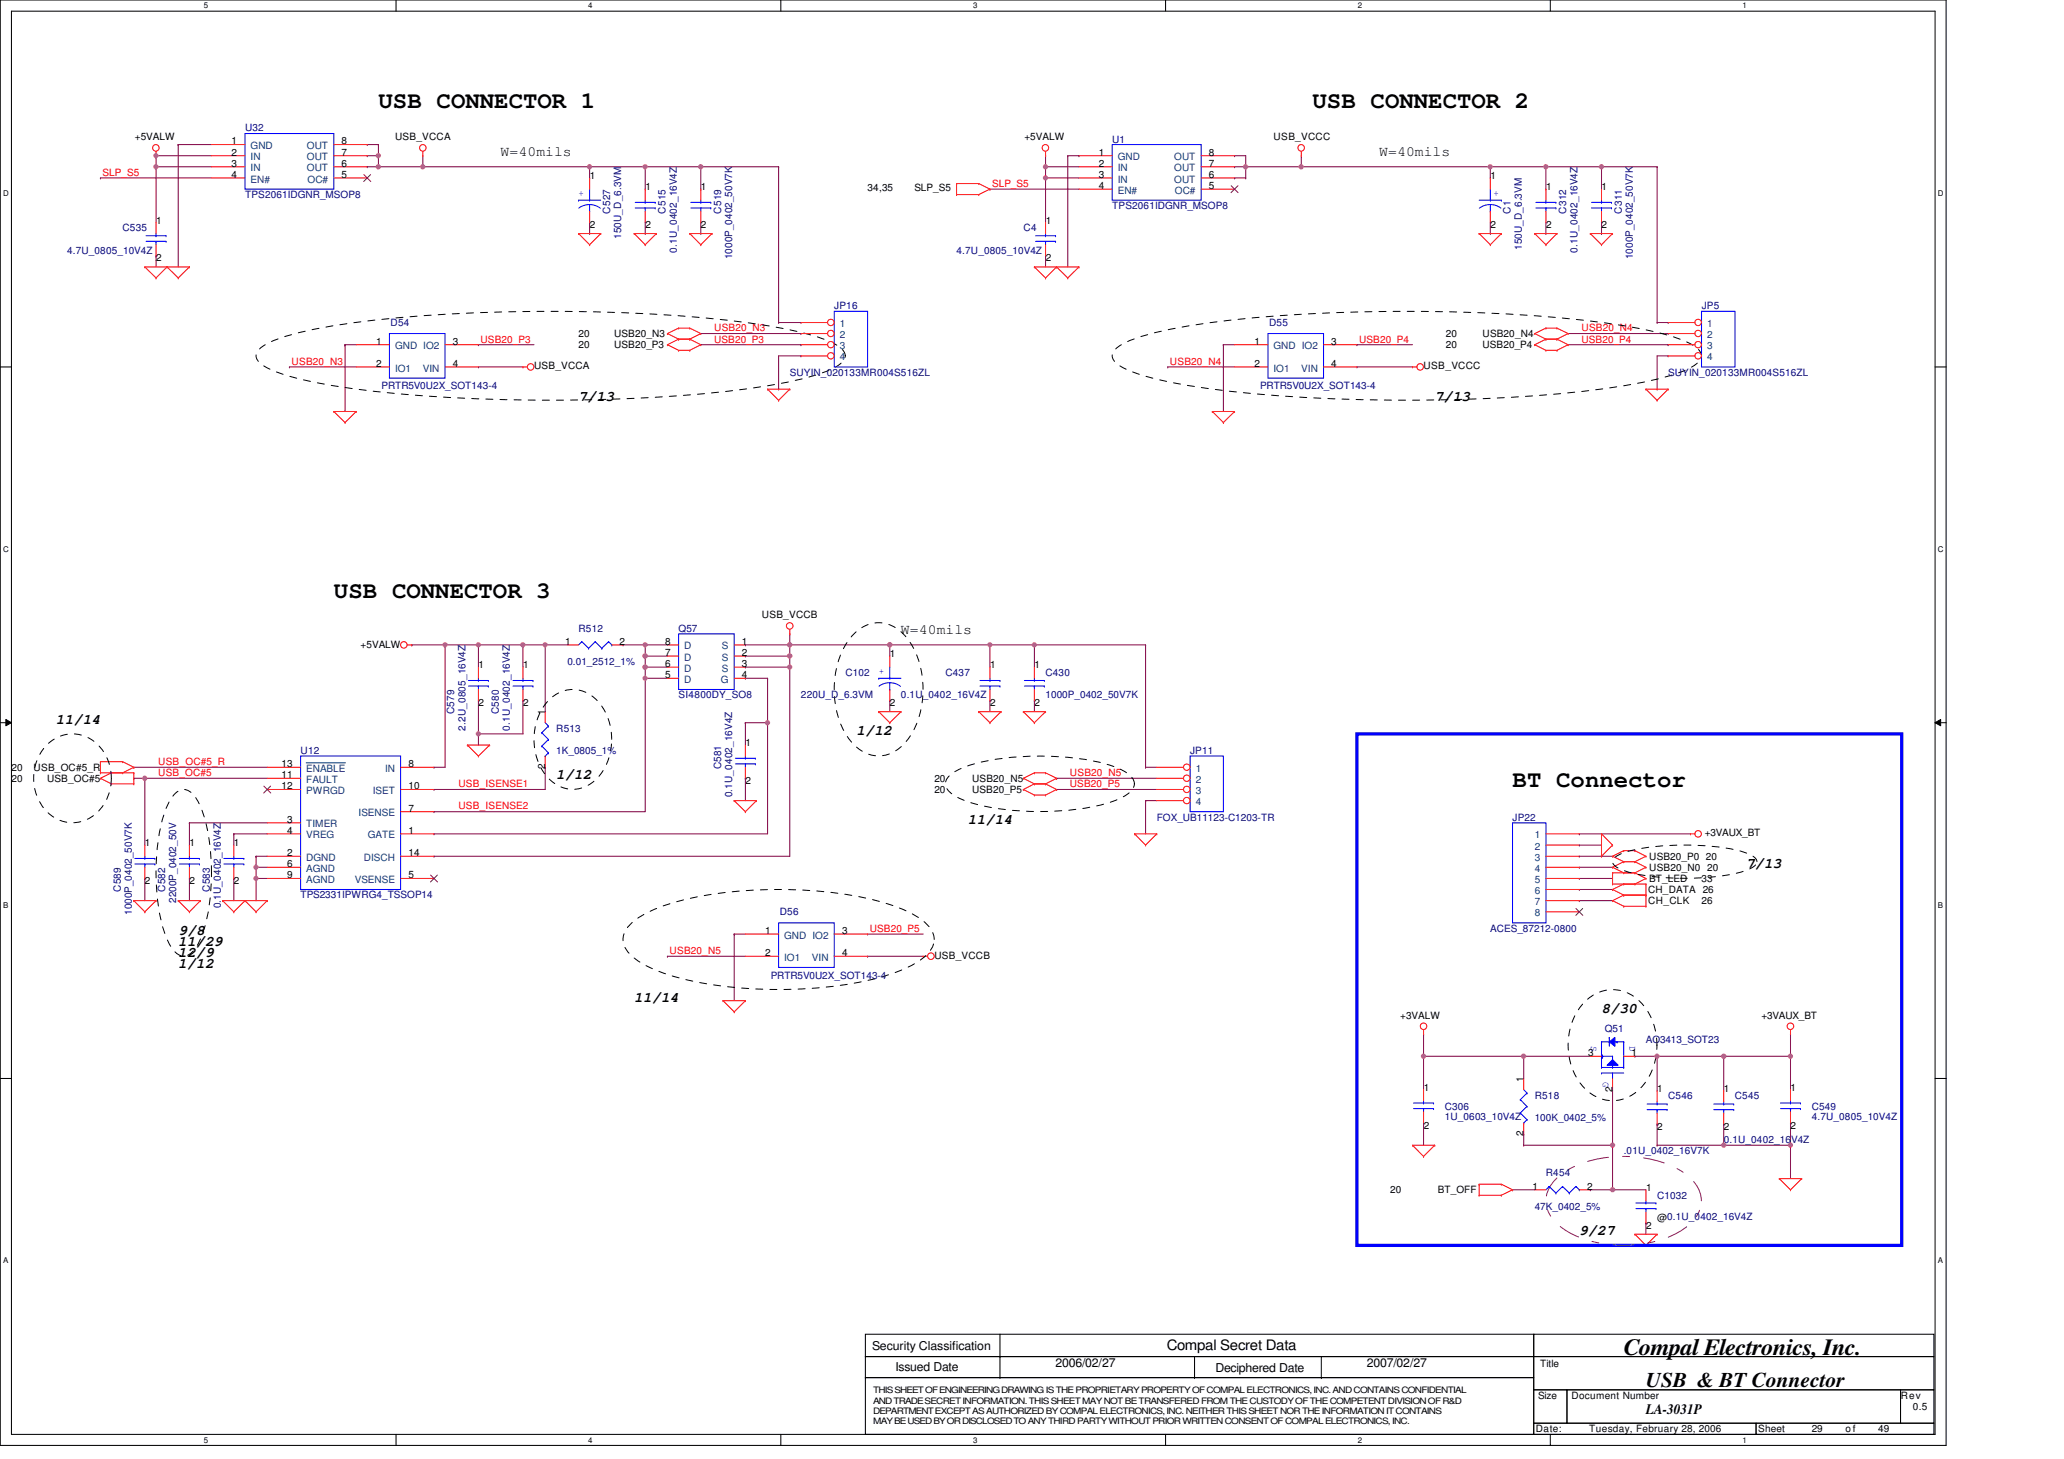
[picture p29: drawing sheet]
<svg xmlns="http://www.w3.org/2000/svg" width="297mm" height="210mm" viewBox="0 0 297 210" stroke-linecap="round" stroke-linejoin="round" font-family="sans-serif">
<defs><g id="words">
<g font-size="3.3">
<text x="54.5" y="15.6">USB CONNECTOR 1</text>
<text x="188.9" y="15.6">USB CONNECTOR 2</text>
<text x="48" y="86">USB CONNECTOR 3</text>
<text x="217.7" y="113.2">BT Connector</text>
<text x="233.7" y="195.1">Compal Electronics, Inc.</text>
</g>
<text font-size="3" x="236.9" y="199.6">USB &amp; BT Connector</text>
<g font-size="2.1">
<text x="72" y="22.5">W=40mils</text>
<text x="198.5" y="22.5">W=40mils</text>
<text x="83.3" y="57.8">7/13</text>
<text x="206.5" y="57.8">7/13</text>
<text x="129.7" y="91.3">W=40mils</text>
<text x="8" y="104.2">11/14</text>
<text x="123.3" y="105.8">1/12</text>
<text x="80" y="112.2">1/12</text>
<text x="139.3" y="118.6">11/14</text>
<text x="251.3" y="125">7/13</text>
<text x="25.7" y="136.2">11/29</text>
<text x="25.7" y="137.8">12/9</text>
<text x="25.7" y="134.6">9/8</text>
<text x="25.7" y="139.4">1/12</text>
<text x="91.3" y="144.2">11/14</text>
<text x="230.5" y="145.8">8/30</text>
<text x="227.3" y="177.8">9/27</text>
<text x="167.9" y="194.4">Compal Secret Data</text>
<text x="236.9" y="203.5">LA-3031P</text>
</g>
<g font-size="1.8">
<text x="125.5" y="194.2">Security Classification</text>
<text x="128.9" y="197.3">Issued Date</text>
<text x="151.9" y="196.8">2006/02/27</text>
<text x="174.9" y="197.4">Deciphered Date</text>
<text x="196.7" y="196.8">2007/02/27</text>
</g>
<g font-size="1.4">
<text x="19.4" y="20.2">+5VALW</text>
<text x="33.3" y="20.8">1</text>
<text x="33.3" y="22.4">2</text>
<text x="33.3" y="24">3</text>
<text x="49.2" y="24">6</text>
<text x="49.2" y="20.8">8</text>
<text x="49.2" y="22.4">7</text>
<text x="56.9" y="20.2">USB_VCCA</text>
<text x="147.4" y="20.2">+5VALW</text>
<text x="158.1" y="22.4">1</text>
<text x="158.1" y="24">2</text>
<text x="174" y="22.4">8</text>
<text x="174" y="24">7</text>
<text x="183.3" y="20.2">USB_VCCC</text>
<text x="33.3" y="25.6">4</text>
<text x="49.2" y="25.6">5</text>
<text x="84.9" y="25.8">1</text>
<text x="92.9" y="27.4">1</text>
<text x="100.9" y="27.4">1</text>
<text x="124.9" y="27.5">34,35</text>
<text x="131.6" y="27.5">SLP_S5</text>
<text x="158.1" y="25.6">3</text>
<text x="158.1" y="27.2">4</text>
<text x="174" y="27.2">5</text>
<text x="174" y="25.6">6</text>
<text x="214.5" y="25.8">1</text>
<text x="222.5" y="27.4">1</text>
<text x="230.5" y="27.4">1</text>
<text x="22.5" y="32.2">1</text>
<text x="84.9" y="32.8">2</text>
<text x="92.9" y="32.8">2</text>
<text x="100.9" y="32.8">2</text>
<text x="150.5" y="32.2">1</text>
<text x="214.5" y="32.8">2</text>
<text x="222.5" y="32.8">2</text>
<text x="230.5" y="32.8">2</text>
<text x="22.5" y="37.6">2</text>
<text x="150.5" y="37.6">2</text>
<text x="54.1" y="49.6">1</text>
<text x="54.1" y="52.8">2</text>
<text x="65.2" y="49.6">3</text>
<text x="65.2" y="52.8">4</text>
<text x="76.9" y="53.1">USB_VCCA</text>
<text x="83.3" y="50.1">20</text>
<text x="83.3" y="48.5">20</text>
<text x="88.4" y="50.1">USB20_P3</text>
<text x="88.4" y="48.5">USB20_N3</text>
<text x="180.5" y="49.6">1</text>
<text x="180.5" y="52.8">2</text>
<text x="191.6" y="49.6">3</text>
<text x="191.6" y="52.8">4</text>
<text x="204.9" y="53.1">USB_VCCC</text>
<text x="208.1" y="50.1">20</text>
<text x="208.1" y="48.5">20</text>
<text x="213.4" y="50.1">USB20_P4</text>
<text x="213.4" y="48.5">USB20_N4</text>
<text x="109.7" y="89">USB_VCCB</text>
<text x="51.9" y="93.3">+5VALW</text>
<text x="81.3" y="92.8">1</text>
<text x="89.2" y="92.8">2</text>
<text x="95.7" y="92.8">8</text>
<text x="95.7" y="94.4">7</text>
<text x="95.7" y="96">6</text>
<text x="106.8" y="92.8">1</text>
<text x="106.8" y="94.4">2</text>
<text x="106.8" y="96">3</text>
<text x="128.1" y="94.6">1</text>
<text x="68.9" y="96.2">1</text>
<text x="68.9" y="101.6">2</text>
<text x="75.3" y="96.2">1</text>
<text x="75.3" y="101.6">2</text>
<text x="95.7" y="97.6">5</text>
<text x="106.8" y="97.6">4</text>
<text x="128.1" y="101.6">2</text>
<text x="142.5" y="96.2">1</text>
<text x="142.5" y="101.6">2</text>
<text x="148.9" y="96.2">1</text>
<text x="148.9" y="101.6">2</text>
<text x="78.4" y="102.9" transform="rotate(-90 78.4 102.9)">1</text>
<text x="107.3" y="107.4">1</text>
<text x="1.6" y="110.9">20</text>
<text x="1.6" y="112.5">20</text>
<text x="4.8" y="110.9">USB_OC#5_R</text>
<text x="6.8" y="112.5">USB_OC#5</text>
<text x="40.5" y="112">11</text>
<text x="40.5" y="113.6">12</text>
<text x="40.5" y="110.4">13</text>
<text x="58.8" y="110.4">8</text>
<text x="58.8" y="113.6">10</text>
<text x="78.4" y="110.7" transform="rotate(-90 78.4 110.7)">2</text>
<text x="107.3" y="112.8">2</text>
<text x="134.5" y="112.5">20</text>
<text x="139.9" y="112.5">USB20_N5</text>
<text x="41.3" y="118.4">3</text>
<text x="41.3" y="120">4</text>
<text x="58.8" y="120">1</text>
<text x="58.8" y="116.8">7</text>
<text x="134.5" y="114.1">20</text>
<text x="139.9" y="114.1">USB20_P5</text>
<text x="20.9" y="121.8">1</text>
<text x="27.3" y="121.8">1</text>
<text x="33.7" y="121.8">1</text>
<text x="41.3" y="123.2">2</text>
<text x="41.3" y="124.8">6</text>
<text x="58.8" y="123.2">14</text>
<text x="237.4" y="123.7">USB20_P0 20</text>
<text x="237.4" y="125.3">USB20_N0 20</text>
<text x="245.4" y="120.4">+3VAUX_BT</text>
<text x="20.9" y="127.2">2</text>
<text x="27.3" y="127.2">2</text>
<text x="33.7" y="127.2">2</text>
<text x="41.3" y="126.4">9</text>
<text x="58.8" y="126.4">5</text>
<text x="237.2" y="130.1">CH_CLK</text>
<text x="237.2" y="128.5">CH_DATA 26</text>
<text x="237.4" y="126.9">BT_LED</text>
<text x="244.9" y="126.9">33</text>
<text x="244.9" y="130.1">26</text>
<text x="110.1" y="134.4">1</text>
<text x="110.1" y="137.6">2</text>
<text x="121.2" y="134.4">3</text>
<text x="121.2" y="137.6">4</text>
<text x="134.5" y="138">USB_VCCB</text>
<text x="201.5" y="146.6">+3VALW</text>
<text x="253.5" y="146.6">+3VAUX_BT</text>
<text x="219.3" y="155.7" transform="rotate(-90 219.3 155.7)">1</text>
<text x="228.6" y="152">3</text>
<text x="234.8" y="152">1</text>
<text x="204.9" y="157">1</text>
<text x="232" y="157.2" transform="rotate(-90 232 157.2)">2</text>
<text x="238.5" y="157.1">1</text>
<text x="248.1" y="157.1">1</text>
<text x="257.7" y="157">1</text>
<text x="204.9" y="162.4">2</text>
<text x="219.3" y="163.6" transform="rotate(-90 219.3 163.6)">2</text>
<text x="238.5" y="162.6">2</text>
<text x="248.1" y="162.6">2</text>
<text x="257.7" y="162.4">2</text>
<text x="200.1" y="171.7">20</text>
<text x="206.9" y="171.7">BT_OFF</text>
<text x="220.6" y="171.2">1</text>
<text x="228.4" y="171.2">2</text>
<text x="236.9" y="171.4">1</text>
<text x="236.9" y="176.8">2</text>
<text x="238.5" y="175.7">@0.1U_0402_16V4Z</text>
<text x="221.7" y="196.7">Title</text>
<text x="221.4" y="201.3">Size</text>
<text x="226.2" y="201.3">Document Number</text>
<text x="273.6" y="201.3">Rev</text>
<text x="275.3" y="202.9">0.5</text>
<text x="221" y="206.1">Date:</text>
<text x="228.7" y="206.1">Tuesday, February 28, 2006</text>
<text x="253" y="206.1">Sheet</text>
<text x="260.7" y="206.1">29</text>
<text x="265.6" y="206.1">of</text>
<text x="270.3" y="206.1">49</text>
</g>
<g font-size="1.4" fill="#000080">
<text x="35.3" y="18.9">U32</text>
<text x="160.1" y="20.5">U1</text>
<text x="35.3" y="28.5">TPS2061IDGNR_MSOP8</text>
<text x="17.6" y="33.3">C535</text>
<text x="87.8" y="30.7" transform="rotate(-90 87.8 30.7)">C527</text>
<text x="89.4" y="34.4" transform="rotate(-90 89.4 34.4)">150U_D_6.3VM</text>
<text x="95.8" y="30.7" transform="rotate(-90 95.8 30.7)">C515</text>
<text x="103.8" y="30.7" transform="rotate(-90 103.8 30.7)">C519</text>
<text x="147.3" y="33.3">C4</text>
<text x="160.1" y="30.1">TPS2061IDGNR_MSOP8</text>
<text x="217.4" y="30.7" transform="rotate(-90 217.4 30.7)">C1</text>
<text x="225.4" y="30.7" transform="rotate(-90 225.4 30.7)">C312</text>
<text x="233.4" y="30.7" transform="rotate(-90 233.4 30.7)">C311</text>
<text x="9.6" y="36.5">4.7U_0805_10V4Z</text>
<text x="97.4" y="36.3" transform="rotate(-90 97.4 36.3)">0.1U_0402_16V4Z</text>
<text x="105.4" y="37.3" transform="rotate(-90 105.4 37.3)">1000P_0402_50V7K</text>
<text x="137.7" y="36.5">4.7U_0805_10V4Z</text>
<text x="219" y="36" transform="rotate(-90 219 36)">150U_D_6.3VM</text>
<text x="227" y="36.3" transform="rotate(-90 227 36.3)">0.1U_0402_16V4Z</text>
<text x="235" y="37.3" transform="rotate(-90 235 37.3)">1000P_0402_50V7K</text>
<text x="56.2" y="46.9">D54</text>
<text x="120.1" y="44.5">JP16</text>
<text x="182.6" y="46.9">D55</text>
<text x="244.9" y="44.5">JP5</text>
<text x="54.9" y="56">PRTR5V0U2X_SOT143-4</text>
<text x="113.7" y="54.1">SUYIN_020133MR004S516ZL</text>
<text x="181.4" y="56">PRTR5V0U2X_SOT143-4</text>
<text x="240.1" y="54.1">SUYIN_020133MR004S516ZL</text>
<text x="81.7" y="95.7">0.01_2512_1%</text>
<text x="83.3" y="90.9">R512</text>
<text x="97.7" y="90.9">Q57</text>
<text x="97.7" y="100.5">SI4800DY_SO8</text>
<text x="115.3" y="100.5">220U_D_6.3VM</text>
<text x="121.7" y="97.3">C102</text>
<text x="129.7" y="100.5">0.1U_0402_16V4Z</text>
<text x="136.1" y="97.3">C437</text>
<text x="150.5" y="97.3">C430</text>
<text x="150.5" y="100.5">1000P_0402_50V7K</text>
<text x="65.4" y="102.7" transform="rotate(-90 65.4 102.7)">C579</text>
<text x="67" y="105.1" transform="rotate(-90 67 105.1)">2.2U_0805_16V4Z</text>
<text x="71.8" y="102.7" transform="rotate(-90 71.8 102.7)">C580</text>
<text x="73.4" y="105.1" transform="rotate(-90 73.4 105.1)">0.1U_0402_16V4Z</text>
<text x="80" y="105.3">R513</text>
<text x="43.3" y="108.5">U12</text>
<text x="80" y="108.5">1K_0805_1%</text>
<text x="103.8" y="110.7" transform="rotate(-90 103.8 110.7)">C581</text>
<text x="171.3" y="108.5">JP11</text>
<text x="105.4" y="114.7" transform="rotate(-90 105.4 114.7)">0.1U_0402_16V4Z</text>
<text x="166.5" y="118.1">FOX_UB11123-C1203-TR</text>
<text x="217.7" y="118.1">JP22</text>
<text x="17.4" y="128.4" transform="rotate(-90 17.4 128.4)">C589</text>
<text x="19" y="131.7" transform="rotate(-90 19 131.7)">1000P_0402_50V7K</text>
<text x="23.8" y="128.4" transform="rotate(-90 23.8 128.4)">C582</text>
<text x="25.4" y="129.9" transform="rotate(-90 25.4 129.9)">2200P_0402_50V</text>
<text x="30.2" y="128.4" transform="rotate(-90 30.2 128.4)">C583</text>
<text x="31.8" y="130.7" transform="rotate(-90 31.8 130.7)">0.1U_0402_16V4Z</text>
<text x="43.3" y="129.3">TPS2331IPWRG4_TSSOP14</text>
<text x="112.2" y="131.7">D56</text>
<text x="214.5" y="134.1">ACES_87212-0800</text>
<text x="110.9" y="140.8">PRTR5V0U2X_SOT143-4</text>
<text x="230.9" y="148.5">Q51</text>
<text x="236.9" y="150.1">AO3413_SOT23</text>
<text x="207.9" y="159.7">C306</text>
<text x="207.9" y="161.2">1U_0603_10V4Z</text>
<text x="220.9" y="158.1">R518</text>
<text x="220.9" y="161.3">100K_0402_5%</text>
<text x="240.1" y="158.1">C546</text>
<text x="249.7" y="158.1">C545</text>
<text x="260.7" y="159.7">C549</text>
<text x="260.7" y="161.2">4.7U_0805_10V4Z</text>
<text x="233.7" y="166.1">.01U_0402_16V7K</text>
<text x="248.1" y="164.5">0.1U_0402_16V4Z</text>
<text x="222.5" y="169.3">R454</text>
<text x="238.5" y="172.5">C1032</text>
<text x="220.9" y="174.1">47K_0402_5%</text>
</g>
<g font-size="1.4" fill="#004080">
<text x="36.1" y="21.5">GND</text>
<text x="36.1" y="23.1">IN</text>
<text x="44.2" y="21.5">OUT</text>
<text x="44.2" y="23.1">OUT</text>
<text x="160.9" y="23.1">GND</text>
<text x="169" y="23.1">OUT</text>
<text x="36.1" y="24.7">IN</text>
<text x="36.1" y="26.3">EN#</text>
<text x="44.2" y="24.7">OUT</text>
<text x="44.3" y="26.3">OC#</text>
<text x="160.9" y="24.7">IN</text>
<text x="160.9" y="26.3">IN</text>
<text x="160.9" y="27.9">EN#</text>
<text x="169" y="26.3">OUT</text>
<text x="169" y="24.7">OUT</text>
<text x="169.1" y="27.9">OC#</text>
<text x="120.9" y="47.1">1</text>
<text x="245.7" y="47.1">1</text>
<text x="56.9" y="50.3">GND IO2</text>
<text x="56.9" y="53.5">IO1</text>
<text x="60.9" y="53.5">VIN</text>
<text x="120.9" y="48.7">2</text>
<text x="120.9" y="50.3">3</text>
<text x="120.9" y="51.9">4</text>
<text x="183.3" y="50.3">GND IO2</text>
<text x="183.3" y="53.5">IO1</text>
<text x="187.3" y="53.5">VIN</text>
<text x="245.7" y="48.7">2</text>
<text x="245.7" y="50.3">3</text>
<text x="245.7" y="51.9">4</text>
<text x="98.5" y="93.5">D</text>
<text x="98.5" y="95.1">D</text>
<text x="103.9" y="93.5">S</text>
<text x="103.9" y="95.1">S</text>
<text x="98.5" y="96.7">D</text>
<text x="98.5" y="98.3">D</text>
<text x="103.7" y="98.3">G</text>
<text x="103.9" y="96.7">S</text>
<text x="44.1" y="112.7">FAULT</text>
<text x="44.1" y="111.1">ENABLE</text>
<text x="55.4" y="111.1">IN</text>
<text x="172.1" y="111.1">1</text>
<text x="172.1" y="112.7">2</text>
<text x="44.1" y="119.1">TIMER</text>
<text x="44.1" y="114.3">PWRGD</text>
<text x="51.6" y="117.5">ISENSE</text>
<text x="53.6" y="114.3">ISET</text>
<text x="172.1" y="114.3">3</text>
<text x="172.1" y="115.9">4</text>
<text x="44.1" y="123.9">DGND</text>
<text x="44.1" y="120.7">VREG</text>
<text x="44.1" y="125.5">AGND</text>
<text x="52.4" y="123.9">DISCH</text>
<text x="52.9" y="120.7">GATE</text>
<text x="220.9" y="120.7">1</text>
<text x="220.9" y="122.3">2</text>
<text x="220.9" y="123.9">3</text>
<text x="220.9" y="125.5">4</text>
<text x="44.1" y="127.1">AGND</text>
<text x="51.1" y="127.1">VSENSE</text>
<text x="220.9" y="127.1">5</text>
<text x="220.9" y="128.7">6</text>
<text x="220.9" y="130.3">7</text>
<text x="220.9" y="131.9">8</text>
<text x="112.9" y="135.1">GND IO2</text>
<text x="112.9" y="138.3">IO1</text>
<text x="116.9" y="138.3">VIN</text>
</g>
<g font-size="1.4" fill="#f00">
<text x="14.8" y="25.3">SLP_S5</text>
<text x="142.8" y="26.9">SLP_S5</text>
<text x="102.8" y="47.7">USB20_N3</text>
<text x="227.6" y="47.7">USB20_N4</text>
<text x="42" y="52.5">USB20_N3</text>
<text x="69.2" y="49.3">USB20_P3</text>
<text x="102.8" y="49.3">USB20_P3</text>
<text x="168.4" y="52.5">USB20_N4</text>
<text x="195.6" y="49.3">USB20_P4</text>
<text x="227.6" y="49.3">USB20_P4</text>
<text x="22.8" y="110.1">USB_OC#5_R</text>
<text x="22.8" y="111.7">USB_OC#5</text>
<text x="66" y="113.3">USB_ISENSE1</text>
<text x="154" y="111.7">USB20_N5</text>
<text x="154" y="113.3">USB20_P5</text>
<text x="66" y="116.5">USB_ISENSE2</text>
<text x="96.4" y="137.3">USB20_N5</text>
<text x="125.2" y="134.1">USB20_P5</text>
</g>
<g font-size="1.4" fill="#00f">
<text x="83.3" y="28.2">+</text>
<text x="214.9" y="28.2">+</text>
<text x="126.5" y="97">+</text>
<text x="228.9" y="150.6" transform="rotate(90 228.9 150.6)">S</text>
<text x="230.7" y="155.7" transform="rotate(90 230.7 155.7)">G</text>
<text x="234.5" y="150.6" transform="rotate(90 234.5 150.6)">D</text>
</g>
<g font-size="1.3">
<text x="125.7" y="200.5">THIS SHEET OF ENGINEERING DRAWING IS THE PROPRIETARY PROPERTY OF COMPAL ELECTRONICS, INC. AND CONTAINSCONFIDENTIAL</text>
<text x="125.7" y="202">AND TRADE SECRET INFORMATION. THIS SHEET MAY NOT BETRANSFERED FROM THE CUSTODY OF THE COMPETENT DIVISION OF R&amp;D</text>
<text x="125.7" y="203.5">DEPARTMENT EXCEPT AS AUTHORIZED BY COMPAL ELECTRONICS, INC. NEITHER THIS SHEET NOR THE INFORMATION ITCONTAINS</text>
<text x="125.7" y="204.9">MAY BE USED BY OR DISCLOSED TO ANY THIRD PARTY WITHOUT PRIOR WRITTEN CONSENT OF COMPAL ELECTRONICS, INC.</text>
</g>
<g font-size="1.1">
<text x="29.3" y="1.2">5</text>
<text x="84.7" y="1.2">4</text>
<text x="140" y="1.2">3</text>
<text x="195.4" y="1.2">2</text>
<text x="250.8" y="1.2">1</text>
<text x=".4" y="28.2">D</text>
<text x="278.9" y="28.2">D</text>
<text x=".4" y="79.4">C</text>
<text x="278.9" y="79.4">C</text>
<text x=".4" y="130.6">B</text>
<text x="278.9" y="130.6">B</text>
<text x=".4" y="181.8">A</text>
<text x="278.9" y="181.8">A</text>
<text x="29.3" y="207.6">5</text>
<text x="84.7" y="207.6">4</text>
<text x="140" y="207.6">3</text>
<text x="195.4" y="207.6">2</text>
<text x="250.8" y="207.6">1</text>
</g>
</g></defs>
<path d="M0 0h280.1v208h-280.1zM1.6 1.6h276.9v204.8h-276.9z" fill="none" stroke="#000" stroke-width=".15"/>
<g fill="#fff">
<path d="M29.3 .2h.6v1.2h-.6z"/>
<path d="M29.3 206.6h.6v1.3h-.6z"/>
</g>
<path d="M57 0v1.6M57 206.4v1.6" fill="none" stroke="#000" stroke-width=".15"/>
<g fill="#fff">
<path d="M84.7 .2h.6v1.2h-.6z"/>
<path d="M84.7 206.6h.6v1.3h-.6z"/>
</g>
<path d="M112.4 0v1.6M112.4 206.4v1.6" fill="none" stroke="#000" stroke-width=".15"/>
<g fill="#fff">
<path d="M140 .2h.6v1.2h-.6z"/>
<path d="M140 206.6h.6v1.3h-.6z"/>
</g>
<path d="M167.7 0v1.6M167.7 206.4v1.6" fill="none" stroke="#000" stroke-width=".15"/>
<g fill="#fff">
<path d="M195.4 .2h.6v1.2h-.6z"/>
<path d="M195.4 206.6h.6v1.3h-.6z"/>
</g>
<path d="M223.1 0v1.6M223.1 206.4v1.6" fill="none" stroke="#000" stroke-width=".15"/>
<g fill="#fff">
<path d="M250.8 .2h.6v1.2h-.6z"/>
<path d="M250.8 206.6h.6v1.3h-.6z"/>
<path d="M.4 27.2h.8v1.3h-.8z"/>
<path d="M278.9 27.2h.8v1.3h-.8z"/>
<path d="M.4 78.4h.8v1.3h-.8z"/>
<path d="M278.9 78.4h.8v1.3h-.8z"/>
</g>
<path d="M0 52.8h1.6M278.5 52.8h1.6" fill="none" stroke="#000" stroke-width=".15"/>
<g fill="#fff">
<path d="M.4 129.6h.8v1.3h-.8z"/>
<path d="M278.9 129.6h.7v1.3h-.7z"/>
</g>
<path d="M0 104h1.6M278.5 104h1.6" fill="none" stroke="#000" stroke-width=".15"/>
<path d="M.8 103.5l.8 .5-.8 .5zM278.5 104l.8-.5v1z" fill="#000"/>
<path d="M.8 103.5l.8 .5-.8 .5zM278.5 104l.8-.5v1z" fill="none" stroke="#000" stroke-width=".14"/>
<g fill="#fff">
<path d="M.4 180.8h.8v1.3h-.8z"/>
<path d="M278.9 180.8h.7v1.3h-.7z"/>
</g>
<g fill="none" stroke="#000" stroke-width=".15">
<path d="M0 155.2h1.6M278.5 155.2h1.6M124.5 192h96.2v3.2h-96.2zM124.5 195.2h96.2v3.1h-96.2zM124.5 198.3h96.2v8.1h-96.2zM143.9 195.2h.1M143.9 198.3h.1M143.9 192v6.3M171.9 198.3h.1M171.9 195.2v3.1M190.2 198.3h.1M190.2 195.2v3.1"/>
<path d="M220.7 192h57.6v3.2h-57.6zM220.7 195.2h57.6v4.8h-57.6zM220.7 200h4.8v4.8h-4.8zM220.7 204.8h32v1.6h-32zM225.5 200h48v4.8h-48zM252.7 204.8h25.6v1.6h-25.6zM273.5 200h4.8v4.8h-4.8z"/>
</g>
<g fill="none" stroke="#800040" stroke-width=".15">
<path d="M14.5 25.6h.1M14.5 25.6h16M22.5 22.4h.1M22.5 24h.1M22.5 36.8h.1M22.5 24h8M22.5 22.4h8M22.5 22.4v9.6M22.5 36.8v1.6M25.7 20.8h.1M25.7 20.8v17.6M25.7 20.8h4.8"/>
<path d="M52.8 24h.1M52.8 20.8h.1M52.8 22.4h.1M52.8 24h59.3M52.8 22.4h1.7M52.8 20.8h1.7M54.5 22.4h.1M54.5 24h.1M54.5 20.8h.1M54.5 20.8v3.2M60.9 24h.1M60.9 22.4v1.6"/>
<path d="M84.9 33.6h.1M84.9 25.6h.1M84.9 24h.1M84.9 24v1.6M84.9 32v1.6M92.9 33.6h.1M92.9 24h.1M92.9 27.2h.1M92.9 24v3.2M92.9 32v1.6M100.9 33.6h.1M100.9 27.2h.1"/>
<path d="M100.9 24h.1M100.9 24v3.2M100.9 32v1.6M112.1 24h.1M112.1 24v22.4M142.5 27.2h.1M142.5 27.2h12.8M150.5 25.6h.1M150.5 36.8h.1M150.5 24h.1M150.5 22.4h.1M150.5 24h4.8"/>
<path d="M150.5 22.4v9.6M150.5 36.8v1.6M150.5 25.6h4.8M153.7 22.4h.1M153.7 22.4h1.6M153.7 22.4v16M155.3 22.4h.1M177.7 22.4h.1M177.7 25.6h.1M177.7 24h.1M177.7 24h60.8M177.7 22.4h1.6v3.2"/>
<path d="M177.7 25.6h1.6M179.3 24h.1M179.3 25.6h.1M187.3 24h.1M187.3 22.4v1.6M214.5 33.6h.1M214.5 25.6h.1M214.5 24v1.6M214.5 32v1.6M222.5 33.6h.1M222.5 24h.1M222.5 27.2h.1"/>
<path d="M222.5 24v3.2M222.5 32v1.6M230.5 33.6h.1M230.5 27.2h.1M230.5 24h.1M230.5 24v3.2M230.5 32v1.6M238.5 24h.1M238.5 24v22.4M41.7 52.8h.1M41.7 52.8h9.6M49.7 49.6h.1"/>
<path d="M49.7 49.6h1.6M49.7 49.6v9.6M68.9 49.6h.1M68.9 52.8h.1M68.9 49.6h8M68.9 52.8h6.4M100.9 48h14.4M100.9 49.6h14.4M112.1 46.4h.1M112.1 56h.1M112.1 46.4h3.2M115.3 48h.1"/>
<path d="M115.3 49.6h.1M115.3 51.2h.1M115.3 46.4h.1M115.3 51.2h-3.2v4.8M168.1 52.8h.1M168.1 52.8h9.6M176.1 49.6h.1M176.1 49.6h1.6M176.1 49.6v9.6M195.3 49.6h.1M195.3 52.8h.1M195.3 49.6h8"/>
<path d="M195.3 52.8h8M225.7 48h14.4M225.7 49.6h14.4M238.5 46.4h.1M238.5 56h.1M238.5 46.4h1.6M240.1 46.4h.1M240.1 49.6h.1M240.1 48h.1M240.1 51.2h.1M240.1 51.2h-1.6v4.8M59.3 92.8h.1"/>
<path d="M59.3 92.8h22.4M64 92.8h.1M64 92.8v17.6h-1.5M68.9 92.8h.1M68.9 92.8v3.2M75.3 92.8h.1M75.3 92.8v3.2M78.5 92.8h.1M78.5 92.8v9.6M89.7 92.8h.1M89.7 92.8h6.4M92.9 96h.1"/>
<path d="M92.9 92.8h.1M92.9 94.4h.1M92.9 97.6h.1M92.9 92.8v24h-30.4M92.9 96h3.2M92.9 94.4h3.2M92.9 97.6h3.2M107.3 92.8h.1M107.3 94.4h.1M107.3 96h.1M107.3 97.6h.1M107.3 92.8h57.6"/>
<path d="M107.3 96h6.4M107.3 94.4h6.4M107.3 97.6h3.2M110.5 97.6h.1M110.5 97.6v22.4h-48M113.7 92.8h.1M113.7 91.2h.1M113.7 96h.1M113.7 94.4h.1M113.7 91.2v32h-51.2M128.1 92.8h.1M128.1 92.8v1.6"/>
<path d="M142.5 92.8h.1M142.5 92.8v3.2M148.9 92.8h.1M148.9 92.8v3.2M164.9 92.8h.1M164.9 92.8v17.6M19.3 110.4h.1M19.3 112h.1M19.3 110.4h19.2M19.3 112h19.2M20.8 112h.1M20.8 112v9.6"/>
<path d="M27.3 118.4h.1M27.3 118.4v3.2M27.3 118.4h11.2M62.5 110.4h.1M62.5 116.8h.1M62.5 113.6h.1M68.9 100.8h.1M68.9 105.6h.1M68.9 100.8v6.4M75.3 100.8h.1M75.3 100.8v4.8h-6.4M78.5 110.4h.1"/>
<path d="M78.5 110.4v3.2h-16M107.3 112h.1M107.3 104h.1M107.3 104v3.2M107.3 112v3.2M107.3 104h3.2M110.5 104h.1M128.1 100.8h.1M128.1 100.8v1.6M142.5 100.8h.1M142.5 100.8v1.6M148.9 100.8h.1"/>
<path d="M148.9 100.8v1.6M152.1 112h.1M152.1 113.6h.1M152.1 112h14.4M152.1 113.6h14.4M164.9 110.4h.1M164.9 115.2h.1M164.9 110.4h1.6M164.9 115.2v4.8M164.9 115.2h1.6M20.8 126.4h.1M20.8 126.4v3.2"/>
<path d="M27.3 126.4h.1M27.3 126.4v3.2M33.7 120h.1M33.7 126.4h.1M33.7 120h4.8M33.7 120v1.6M33.7 126.4v3.2M36.8 126.4h.1M36.8 123.2h.1M36.8 124.8h.1M36.8 124.8h1.7M36.8 123.2h1.7"/>
<path d="M36.8 126.4h1.7M36.8 123.2v6.4M62.5 120h.1M62.5 123.2h.1M96.1 137.6h.1M96.1 137.6h11.2M105.7 134.4h.1M105.7 134.4h1.6M105.7 134.4v9.6M124.9 134.4h.1M124.9 137.6h.1M124.9 134.4h8"/>
<path d="M124.9 137.6h8M227.3 124.8h.1M227.3 129.6h.1M227.3 123.2h.1M227.3 128h.1M227.3 120h.1M227.3 121.6h.1M227.3 126.4h.1M227.3 124.8h4.8M227.3 129.6h4.8M227.3 123.2h4.8M227.3 128h4.8"/>
<path d="M227.3 120h16M227.3 121.6h3.2M227.3 126.4h4.8M204.9 148.8h.1M204.9 152h.1M204.9 152h24M204.9 148.8v8M219.3 152h.1M219.3 152v3.2M232.1 156.8h.1M232.1 156.8v14.4M235.3 152h.1"/>
<path d="M235.3 152h22.4M238.5 152h.1M238.5 152v5M248.1 152h.1M248.1 152v5M257.7 152h.1M257.7 148.8h.1M257.7 148.8v8M204.9 161.6h.1M204.9 161.6v3.2M217.7 171.2h.1M217.7 171.2h3.2"/>
<path d="M219.3 163.2h.1M219.3 164.8h.1M219.3 163.2v1.6M219.3 164.8h12.8M228.9 171.2h.1M228.9 171.2h8M232.1 171.2h.1M232.1 164.8h.1M236.9 176h.1M236.9 176v1.6M238.5 164.8h.1M238.5 161.8h.1"/>
<path d="M238.5 161.8v3M238.5 164.8h19.2M248.1 164.8h.1M248.1 161.8h.1M248.1 161.8v3M257.7 161.6h.1M257.7 164.8h.1M257.7 161.6v8"/>
</g>
<g fill="none" stroke="#f00" stroke-width=".15">
<path d="M20.8 38.4h.1M20.8 38.4h6.5M20.8 38.4l1.7 1.6M22.5 22.4h.1M22.5 21.8v.6M22.5 32v1.6M22.5 35.2v1.6M24 38.4h.1M24 38.4l-1.5 1.6M24 38.4l1.7 1.6M27.3 38.4h.1M27.3 38.4l-1.6 1.6"/>
<path d="M60.9 22.4h.1M60.9 21.8v.6M83.3 33.6h.1M83.3 33.6h3.2M83.3 33.6l1.6 1.6M84.9 35.2h.1M86.5 33.6h.1M86.5 33.6l-1.6 1.6M91.3 33.6h.1M91.3 33.6h3.2M91.3 33.6l1.6 1.6M92.9 35.2h.1"/>
<path d="M94.5 33.6h.1M94.5 33.6l-1.6 1.6M99.3 33.6h.1M99.3 33.6h3.2M99.3 33.6l1.6 1.6M100.9 35.2h.1M100.9 27.2v1.6M100.9 30.4v1.6M102.5 33.6h.1M102.5 33.6l-1.6 1.6M137.7 28h.1M137.7 26.4h.1"/>
<path d="M137.7 26.4h3.2M137.7 28h3.2M137.7 26.4v1.6M140.9 26.4h.1M140.9 28h.1M140.9 26.4l1.6 .8M142.5 27.2h.1M142.5 27.2l-1.6 .8M148.9 38.4h.1M148.9 38.4h6.4M148.9 38.4l1.6 1.6M150.5 22.4h.1"/>
<path d="M150.5 21.8v.6M152.1 38.4h.1M152.1 38.4l1.6 1.6M152.1 38.4l-1.6 1.6M155.3 38.4h.1M155.3 38.4l-1.6 1.6M187.3 22.4h.1M187.3 21.8v.6M212.9 33.6h.1M212.9 33.6h3.2M212.9 33.6l1.6 1.6M214.5 35.2h.1"/>
<path d="M214.5 25.6v1.6M214.5 30.4v1.6M216.1 33.6h.1M216.1 33.6l-1.6 1.6M220.9 33.6h.1M220.9 33.6h3.2M220.9 33.6l1.6 1.6M222.5 35.2h.1M224.1 33.6h.1M224.1 33.6l-1.6 1.6M228.9 33.6h.1M228.9 33.6h3.2"/>
<path d="M228.9 33.6l1.6 1.6M230.5 35.2h.1M232.1 33.6h.1M232.1 33.6l-1.6 1.6M22.5 40h.1M25.7 40h.1M48 59.2h.1M48 59.2h3.3M48 59.2l1.7 1.6M51.3 59.2h.1M51.3 59.2l-1.6 1.6M75.3 52.8h.1"/>
<path d="M75.3 52.8h.6M96.1 49.6h.1M96.1 48h.1M96.1 49.6l1.6 .8M96.1 48l1.6 .8M97.7 50.4h.1M97.7 48.8h.1M97.7 47.2h.1M97.7 50.4h1.6M97.7 48.8h1.6M97.7 48.8l-1.6 .8M97.7 47.2h1.6"/>
<path d="M97.7 47.2l-1.6 .8M99.3 50.4h.1M99.3 48.8h.1M99.3 47.2h.1M99.3 48.8l1.6 .8M99.3 47.2l1.6 .8M100.9 49.6h.1M100.9 48h.1M100.9 49.6l-1.6 .8M100.9 48l-1.6 .8M110.5 56h.1M110.5 56h3.2"/>
<path d="M110.5 56l1.6 1.6M112.1 57.6h.1M113.7 56h.1M113.7 56l-1.6 1.6M150.5 40h.1M153.7 40h.1M174.5 59.2h.1M174.5 59.2h3.2M174.5 59.2l1.6 1.6M177.7 59.2h.1M177.7 59.2l-1.6 1.6M177.7 52.8h4.8"/>
<path d="M177.7 49.6h4.8M190.5 52.8h4.8M190.5 49.6h4.8M203.3 52.8h.1M203.3 52.8h.6M220.9 49.6h.1M220.9 48h.1M220.9 49.6l1.6 .8M220.9 48l1.6 .8M222.5 50.4h.1M222.5 48.8h.1M222.5 47.2h.1"/>
<path d="M222.5 50.4h1.6M222.5 48.8h1.6M222.5 47.2h1.6M222.5 48.8l-1.6 .8M222.5 47.2l-1.6 .8M224.1 50.4h.1M224.1 48.8h.1M224.1 47.2h.1M224.1 48.8l1.6 .8M224.1 47.2l1.6 .8M225.7 49.6h.1M225.7 48h.1"/>
<path d="M225.7 49.6l-1.6 .8M225.7 48l-1.6 .8M236.9 56h.1M236.9 56h3.2M236.9 56l1.6 1.6M238.5 57.6h.1M240.1 56h.1M240.1 56l-1.6 1.6M49.7 60.8h.1M176.1 60.8h.1M58.6 92.8h.7M59.3 92.8h.1"/>
<path d="M113.7 91.2h.1M113.7 90.6v.6M142.5 96v1.6M142.5 99.2v1.6M14.5 111.2h.1M14.5 109.6h.1M14.5 112h.1M14.5 111.2h4.8M14.5 109.6h3.1M14.5 109.6v1.6M14.5 112l1.5 .8M16 111.2h.1"/>
<path d="M16 112.8h.1M16 112.8h3.3M16 111.2l-1.5 .8M17.6 109.6h.1M17.6 111.2h.1M17.6 109.6l1.7 .8M19.3 110.4h.1M19.3 112.8h.1M19.3 111.2h.1M19.3 110.4l-1.7 .8M19.3 111.2v1.6M67.3 107.2h.1"/>
<path d="M67.3 107.2h3.2M67.3 107.2l1.6 1.6M68.9 108.8h.1M70.5 107.2h.1M70.5 107.2l-1.6 1.6M105.7 115.2h.1M105.7 115.2h3.2M105.7 115.2l1.6 1.6M107.3 116.8h.1M108.9 115.2h.1M108.9 115.2l-1.6 1.6M126.5 102.4h.1"/>
<path d="M126.5 102.4h3.2M126.5 102.4l1.6 1.6M128.1 104h.1M129.7 102.4h.1M129.7 102.4l-1.6 1.6M140.9 102.4h.1M140.9 102.4h3.2M140.9 102.4l1.6 1.6M142.5 104h.1M144.1 102.4h.1M144.1 102.4l-1.6 1.6M147.3 112h.1"/>
<path d="M147.3 113.6h.1M147.3 102.4h.1M147.3 112l1.6 .8M147.3 113.6l1.6 .8M147.3 102.4h3.2M147.3 102.4l1.6 1.6M148.9 111.2h.1M148.9 112.8h.1M148.9 114.4h.1M148.9 104h.1M148.9 111.2l-1.6 .8M148.9 111.2h1.6"/>
<path d="M148.9 112.8h1.6M148.9 112.8l-1.6 .8M148.9 114.4h1.6M150.5 111.2h.1M150.5 112.8h.1M150.5 114.4h.1M150.5 102.4h.1M150.5 111.2l1.6 .8M150.5 112.8l1.6 .8M150.5 102.4l-1.6 1.6M152.1 112h.1M152.1 113.6h.1"/>
<path d="M152.1 112l-1.6 .8M152.1 113.6l-1.6 .8M19.3 129.6h.1M19.3 129.6h3.2M19.3 129.6l1.5 1.6M20.8 131.2h.1M22.5 129.6h.1M22.5 129.6l-1.7 1.6M25.7 129.6h.1M25.7 129.6h3.1M25.7 129.6l1.6 1.6M27.3 131.2h.1"/>
<path d="M27.3 121.6v1.6M27.3 124.8v1.6M28.8 129.6h.1M28.8 129.6l-1.5 1.6M32 129.6h.1M32 129.6h6.5M32 129.6l1.7 1.6M33.7 131.2h.1M35.3 129.6h.1M35.3 129.6l-1.6 1.6M35.3 129.6l1.5 1.6M36.8 131.2h.1"/>
<path d="M38.5 129.6h.1M38.5 129.6l-1.7 1.6M132.9 137.6h.1M132.9 137.6h.6M163.3 120h.1M163.3 120h3.2M163.3 120l1.6 1.6M164.9 121.6h.1M166.5 120h.1M166.5 120l-1.6 1.6M222.5 120h4.8M222.5 129.6h4.8"/>
<path d="M222.5 121.6h4.8M222.5 123.2h4.8M222.5 124.8h4.8M222.5 126.4h4.8M222.5 128h4.8M222.5 131.2h4.8M230.5 120h.1M230.5 123.2h.1M230.5 120v3.2M230.5 120l1.6 1.6M232.1 129.6h.1M232.1 128h.1"/>
<path d="M232.1 123.2h.1M232.1 124.8h.1M232.1 125.6h.1M232.1 127.2h.1M232.1 121.6h.1M232.1 129.6l1.6 .8M232.1 127.2h4.8M232.1 128l1.6 .8M232.1 123.2l1.6 .8M232.1 125.6h3.2M232.1 124.8l1.6 .8M232.1 125.6v1.6"/>
<path d="M232.1 121.6l-1.6 1.6M233.7 128.8h.1M233.7 130.4h.1M233.7 127.2h.1M233.7 124h.1M233.7 122.4h.1M233.7 125.6h.1M233.7 128.8h3.2M233.7 128.8l-1.6 .8M233.7 130.4h3.2M233.7 127.2l-1.6 .8M233.7 124h1.6"/>
<path d="M233.7 122.4l-1.6 .8M233.7 122.4h1.6M233.7 124l-1.6 .8M235.3 124h.1M235.3 122.4h.1M235.3 125.6h.1M235.3 127.2h.1M235.3 122.4l1.6 .8M235.3 124l1.6 .8M235.3 125.6l1.6 .8M236.9 130.4h.1M236.9 128.8h.1"/>
<path d="M236.9 127.2h.1M236.9 123.2h.1M236.9 124.8h.1M236.9 126.4h.1M236.9 127.2v3.2M236.9 123.2l-1.6 .8M236.9 124.8l-1.6 .8M236.9 126.4l-1.6 .8M243.3 120h.1M243.3 120h.6M104.1 144h.1M104.1 144h3.2"/>
<path d="M104.1 144l1.6 1.6M105.7 145.6h.1M107.3 144h.1M107.3 144l-1.6 1.6M204.9 148.8h.1M204.9 148.2v.6M204.9 156.8v1.6M219.3 155.2v1.6M257.7 148.8h.1M257.7 148.2v.6M257.7 156.8v1.6M203.3 164.8h.1"/>
<path d="M203.3 164.8h3.2M203.3 164.8l1.6 1.6M204.9 166.4h.1M204.9 160v1.6M206.5 164.8h.1M206.5 164.8l-1.6 1.6M212.9 172h.1M212.9 170.4h.1M212.9 170.4h3.2M212.9 172h3.2M212.9 170.4v1.6M216.1 170.4h.1"/>
<path d="M216.1 172h.1M216.1 170.4l1.6 .8M217.7 171.2h.1M217.7 171.2l-1.6 .8M219.3 161.6v1.6M220.9 171.2h1.6M227.3 171.2h1.6M235.3 177.6h.1M235.3 177.6h3.2M235.3 177.6l1.6 1.6M236.9 179.2h.1M238.5 177.6h.1"/>
<path d="M238.5 177.6l-1.6 1.6M256.1 169.6h.1M256.1 169.6h3.2M256.1 169.6l1.6 1.6M257.7 171.2h.1M257.7 160v1.6M259.3 169.6h.1M259.3 169.6l-1.6 1.6"/>
<circle cx="22.4" cy="21.3" r=".47"/>
<circle cx="60.8" cy="21.3" r=".47"/>
<circle cx="150.4" cy="21.3" r=".47"/>
<circle cx="187.3" cy="21.3" r=".47"/>
<circle cx="76.4" cy="52.8" r=".47"/>
<circle cx="204.4" cy="52.8" r=".47"/>
<circle cx="58.1" cy="92.8" r=".47"/>
<circle cx="113.7" cy="90.1" r=".47"/>
<circle cx="134" cy="137.6" r=".48"/>
<circle cx="244.4" cy="120" r=".47"/>
<circle cx="204.9" cy="147.7" r=".47"/>
<circle cx="257.7" cy="147.7" r=".47"/>
</g>
<path d="M195.3 105.6h78.4v73.6h-78.4z" fill="none" stroke="#00f" stroke-width=".47"/>
<path d="M37.4 50.2a10 10 0 0 1 3.8-1.8 88.7 88.7 0 0 1 16.6-2.7 250.5 250.5 0 0 1 50.3 .8l2.2 .3a38.2 38.2 0 0 1 9.4 2.5l1.4 .9a1.22 1.22 0 0 1 0 2 10.1 10.1 0 0 1-3.8 1.8 89 89 0 0 1-16.7 2.7 249.4 249.4 0 0 1-50.2-.8l-2.2-.4a38.3 38.3 0 0 1-9.4-2.4l-1.4-.9a1.22 1.22 0 0 1 0-2zM160.6 50.2a10 10 0 0 1 3.8-1.8 88.7 88.7 0 0 1 16.7-2.7 250.5 250.5 0 0 1 50.2 .8l2.2 .3a38.2 38.2 0 0 1 9.4 2.5l1.4 .9a1.22 1.22 0 0 1 0 2 10.1 10.1 0 0 1-3.8 1.8 89 89 0 0 1-16.6 2.7 249.4 249.4 0 0 1-50.3-.8l-2.2-.4a38.3 38.3 0 0 1-9.4-2.4l-1.4-.9a1.22 1.22 0 0 1 0-2zM123.2 90.9a4.7 4.7 0 0 1 7.1 .7 12.9 12.9 0 0 1 1.7 12.4 7.2 7.2 0 0 1-4.7 4.7 5.2 5.2 0 0 1-5.4-2.7 13.2 13.2 0 0 1 0-13.6zM6.5 107.5a5.2 5.2 0 0 1 8.4 .7 6.8 6.8 0 0 1-2.7 9.9 5.5 5.5 0 0 1-7.1-4.1 7.1 7.1 0 0 1 1.4-6.5zM25.4 114.1a1.66 1.66 0 0 1 2.6 .5 14.2 14.2 0 0 1 2.1 6.3 29.6 29.6 0 0 1-1.2 14.2 4.3 4.3 0 0 1-1.9 2.4 1.77 1.77 0 0 1-2.1-.8 14.3 14.3 0 0 1-2.1-6.4 29.8 29.8 0 0 1 1.2-14.2l.9-1.5zM78.8 101a4.7 4.7 0 0 1 7.3 0 8.5 8.5 0 0 1-.6 11.4 4.8 4.8 0 0 1-7.3-1.3 8.7 8.7 0 0 1 .6-10.1zM136.5 111.8a10.4 10.4 0 0 1 5.4-2.3 40.3 40.3 0 0 1 17.9 .7 7 7 0 0 1 3 1.6 1.37 1.37 0 0 1 0 2 10.5 10.5 0 0 1-5.4 2.3 39.9 39.9 0 0 1-17.9-.6 7 7 0 0 1-3-1.7 1.37 1.37 0 0 1 0-2zM90.7 133.1a16 16 0 0 1 7.1-3.4 62.6 62.6 0 0 1 28.5 0 16 16 0 0 1 7.1 3.4 2.77 2.77 0 0 1 0 4.2 16.1 16.1 0 0 1-7.1 3.5 62.4 62.4 0 0 1-28.5 0 16.1 16.1 0 0 1-7.1-3.5 2.78 2.78 0 0 1 0-4.2zM232.5 123.3a12.9 12.9 0 0 1 5.6-1.5 35.4 35.4 0 0 1 13.1 .9 2.05 2.05 0 0 1 1.7 1.3 2.05 2.05 0 0 1-1.7 1.3 35.4 35.4 0 0 1-14.4 .7 11.5 11.5 0 0 1-4.3-1.3l-.3-.3-.1-.4 .1-.3zM227.9 144.4a5.5 5.5 0 0 1 9 .8 9.3 9.3 0 0 1-1.4 11.9 5.5 5.5 0 0 1-8.3-1.4 9.4 9.4 0 0 1 .7-11.3z" fill="none" stroke="#000" stroke-width=".14" stroke-dasharray="1 1 1 1 1 1 1 1"/>
<path d="M224 169.6a14.2 14.2 0 0 1 9.7-3.2 14.2 14.2 0 0 1 9.6 3.2 4.2 4.2 0 0 1 0 6.4 14.2 14.2 0 0 1-9.6 3.2 14.2 14.2 0 0 1-9.7-3.2 4.2 4.2 0 0 1 0-6.4z" fill="none" stroke="#800080" stroke-width=".14" stroke-dasharray="3 2 1 2"/>
<g fill="none" stroke="#00f" stroke-width=".15">
<path d="M21 34.7h2.9M21 33.9h2.9M22.5 33.9h.1M22.5 34.7h.1M22.5 33.6v.3M22.5 34.7v.5M23.9 34.7h.1M23.9 33.9h.1M99.4 29.9h2.9M99.4 29.1h2.9M100.9 29.1h.1M100.9 29.9h.1"/>
<path d="M100.9 28.8v.3M100.9 29.9v.5M102.3 29.9h.1M102.3 29.1h.1M212.9 28.8h3.2M214.5 29.4a2.51 2.51 0 0 1 1.5 .6M214.5 29.4a2.46 2.46 0 0 0-1.6 .6M214.5 28.8h.1M214.5 30.4h.1M214.5 27.2v1.6M214.5 29.4v1M216.1 28.8h.1"/>
<path d="M182.5 48h8v6.4h-8zM244.9 44.8h4.8v8h-4.8zM141 98.7h2.9M141 97.9h2.9M142.5 97.9h.1M142.5 98.7h.1M142.5 97.6v.3M142.5 98.7v.5M143.9 98.7h.1M143.9 97.9h.1M217.7 118.4h4.8v14.4h-4.8zM25.8 124.4h2.9"/>
<path d="M25.8 123.5h2.9M27.3 123.5h.1M27.3 124.4h.1M27.3 123.2v.3M27.3 124.4v.4M28.7 124.4h.1M28.7 123.5h.1M203.4 159.6h2.9M203.4 158.7h2.9M204.9 158.7h.1M204.9 159.6h.1M204.9 158.4v.3"/>
<path d="M204.9 159.6v.4M206.3 159.6h.1M206.3 158.7h.1M218.8 158.3h.1M218.8 158.3l.9 .9M219.3 156.8l.4 .5M219.7 157.3h.1M219.7 159.2h.1M219.7 157.3l-.9 1M219.7 159.2l-.9 1M256.2 159.6h2.9M256.2 158.7h2.9"/>
<path d="M257.7 158.7h.1M257.7 159.6h.1M257.7 158.4v.3M257.7 159.6v.4M259.1 159.6h.1M259.1 158.7h.1M218.8 160.2h.1M218.8 160.2l.9 .9M219.3 161.6h.1M219.7 161.1h.1M219.7 161.1l-.4 .5M222.9 170.8h.1"/>
<path d="M222.9 170.8l-.4 .4M222.9 170.8l1 .9M223.9 171.7h.1M224.9 170.8h.1M224.9 170.8l-1 .9M224.9 170.8l.9 .9M225.8 171.7h.1M226.8 170.8h.1M226.8 170.8l-1 .9M226.8 170.8l.5 .4M227.3 171.2h.1"/>
</g>
<path d="M226.8 130.7l1 1M227.8 130.7l-1 1" fill="none" stroke="#804000" stroke-width=".14"/>
<circle cx="244.4" cy="46.4" r=".46" fill="#fff"/>
<g fill="none" stroke="#f00" stroke-width=".15">
<path d="M240.1 46.4h3.8"/>
<circle cx="244.4" cy="46.4" r=".46"/>
</g>
<circle cx="244.4" cy="48" r=".46" fill="#fff"/>
<g fill="none" stroke="#f00" stroke-width=".15">
<path d="M240.1 48h3.8"/>
<circle cx="244.4" cy="48" r=".46"/>
</g>
<circle cx="244.4" cy="49.6" r=".46" fill="#fff"/>
<g fill="none" stroke="#f00" stroke-width=".15">
<path d="M240.1 49.6h3.8"/>
<circle cx="244.4" cy="49.6" r=".46"/>
</g>
<circle cx="244.4" cy="51.2" r=".46" fill="#fff"/>
<g fill="none" stroke="#f00" stroke-width=".15">
<path d="M240.1 51.2h3.8"/>
<circle cx="244.4" cy="51.2" r=".46"/>
</g>
<path d="M171.3 108.8h4.8v8h-4.8z" fill="none" stroke="#00f" stroke-width=".15"/>
<circle cx="170.8" cy="110.4" r=".46" fill="#fff"/>
<g fill="none" stroke="#f00" stroke-width=".15">
<path d="M166.5 110.4h3.8"/>
<circle cx="170.8" cy="110.4" r=".46"/>
</g>
<circle cx="170.8" cy="112" r=".46" fill="#fff"/>
<g fill="none" stroke="#f00" stroke-width=".15">
<path d="M166.5 112h3.8"/>
<circle cx="170.8" cy="112" r=".46"/>
</g>
<circle cx="170.8" cy="113.6" r=".46" fill="#fff"/>
<g fill="none" stroke="#f00" stroke-width=".15">
<path d="M166.5 113.6h3.8"/>
<circle cx="170.8" cy="113.6" r=".46"/>
</g>
<circle cx="170.8" cy="115.2" r=".46" fill="#fff"/>
<g fill="none" stroke="#f00" stroke-width=".15">
<path d="M92.9 27.2v1.6M92.9 30.4v1.6M150.5 32v1.6M150.5 35.2v1.6M155.3 22.4h4.8M155.3 24h4.8M155.3 27.2h4.8M155.3 25.6h4.8M172.9 22.4h4.8M172.9 24h4.8M172.9 27.2h4.8M172.9 25.6h4.8"/>
<path d="M230.5 27.2v1.6M230.5 30.4v1.6M51.3 49.6h4.7M51.3 52.8h4.7M64 49.6h4.9M64 52.8h4.9M68.9 96v1.6M68.9 99.2v1.6M75.3 96v1.6M75.3 99.2v1.6M81.7 92.8h1.6M88 92.8h1.7"/>
<path d="M96.1 92.8h1.6M96.1 94.4h1.6M96.1 96h1.6M96.1 97.6h1.6M105.7 92.8h1.6M105.7 94.4h1.6M105.7 96h1.6M105.7 97.6h1.6M128.1 94.4v1.6M128.1 99.2v1.6M38.5 118.4h4.8M38.5 110.4h4.8"/>
<path d="M38.5 113.6h4.8M38.5 112h4.8M57.7 116.8h4.8M57.7 110.4h4.8M57.7 113.6h4.8M78.5 102.4v1.6M78.5 108.8v1.6M166.5 115.2h3.8M20.8 121.6v1.6M20.8 124.8v1.6M33.7 121.6v1.6M33.7 124.8v1.6"/>
<path d="M38.5 120h4.8M38.5 123.2h4.8M38.5 126.4h4.8M38.5 124.8h4.8M57.7 120h4.8M57.7 123.2h4.8M57.7 126.4h4.8M107.3 134.4h4.8M107.3 137.6h4.8M120.1 134.4h4.8M120.1 137.6h4.8M248.1 157v1.6"/>
<path d="M236.9 171.2v1.6M236.9 174.4v1.6M248.1 160.2v1.6"/>
<circle cx="170.8" cy="115.2" r=".46"/>
</g>
<g fill="none" stroke="#00f" stroke-width=".15">
<path d="M91.4 29.9h2.9M91.4 29.1h2.9M92.9 29.1h.1M92.9 29.9h.1M92.9 28.8v.3M92.9 29.9v.5M94.3 29.9h.1M94.3 29.1h.1M149 34.7h2.9M149 33.9h2.9M150.5 33.9h.1M150.5 34.7h.1"/>
<path d="M150.5 33.6v.3M150.5 34.7v.5M151.9 34.7h.1M151.9 33.9h.1M160.1 20.8h12.8v8h-12.8zM229 29.9h2.9M229 29.1h2.9M230.5 29.1h.1M230.5 29.9h.1M230.5 28.8v.3M230.5 29.9v.5M231.9 29.9h.1"/>
<path d="M231.9 29.1h.1M56 48h8v6.4h-8zM67.4 98.7h2.9M67.4 97.9h2.9M68.9 97.9h.1M68.9 98.7h.1M68.9 97.6v.3M68.9 98.7v.5M70.3 98.7h.1M70.3 97.9h.1M73.8 98.7h2.9M73.8 97.9h2.9"/>
<path d="M75.3 97.9h.1M75.3 98.7h.1M75.3 97.6v.3M75.3 98.7v.5M76.7 98.7h.1M76.7 97.9h.1M83.7 92.4h.1M83.7 92.4l-.4 .4M83.7 92.4l1 .9M84.7 93.3h.1M85.7 92.4h.1M85.7 92.4l-1 .9"/>
<path d="M85.7 92.4l.9 .9M86.6 93.3h.1M87.6 92.4h.1M87.6 92.4l-1 .9M87.6 92.4l.4 .4M88 92.8h.1M97.7 91.2h8v8h-8zM126.5 97.6h.1M126.5 97.6h3.2M128 98.3a2.55 2.55 0 0 0-1.5 .5M128 98.3a2.46 2.46 0 0 1 1.6 .5M128.1 97.6h.1"/>
<path d="M128.1 99.2h.1M128.1 96v1.6M128.1 98.3v.9M43.3 108.8h14.4v19.2h-14.4zM78 105.5h.1M78 107.4h.1M78 105.5l.9 .9M78 107.4l.9 1M78.5 108.8h.1M78.5 104l.4 .5M78.9 104.5h.1M78.9 106.4h.1"/>
<path d="M78.9 108.4h.1M78.9 104.5l-.9 1M78.9 106.4l-.9 1M78.9 108.4l-.4 .4M19.4 124.4h2.9M19.4 123.5h2.9M20.8 123.5h.1M20.8 124.4h.1M20.8 123.2v.3M20.8 124.4v.4M22.3 124.4h.1M22.3 123.5h.1"/>
<path d="M32.2 124.4h2.9M32.2 123.5h2.9M33.7 123.5h.1M33.7 124.4h.1M33.7 123.2v.3M33.7 124.4v.4M35.1 124.4h.1M35.1 123.5h.1M112.1 132.8h8v6.4h-8zM246.6 159.7h2.9M246.6 158.9h2.9M248.1 158.9h.1"/>
<path d="M248.1 159.7h.1M248.1 158.6v.3M248.1 159.7v.5M249.5 159.7h.1M249.5 158.9h.1M235.4 173.9h2.9M235.4 173.1h2.9M236.9 173.1h.1M236.9 173.9h.1M236.9 172.8v.3M236.9 173.9v.5M238.3 173.9h.1"/>
<path d="M238.3 173.1h.1"/>
</g>
<path d="M177.2 26.7l1 1M178.2 26.7l-1 1M38 113.1l1 1M38.9 113.1l-1 1M62 125.9l1 1M62.9 125.9l-.9 1" fill="none" stroke="#804000" stroke-width=".14"/>
<path d="M44.1 109.8h5.6" fill="none" stroke="#004080" stroke-width=".14"/>
<path d="M232.1 152.5l.8 .8h-1.6z" fill="#00f"/>
<path d="M232.1 152.5l.8 .8h-1.6z" fill="none" stroke="#00f" stroke-width=".15"/>
<path d="M231.6 149.9l.8-.6v1.3z" fill="#00f"/>
<g fill="none" stroke="#00f" stroke-width=".15">
<path d="M83.3 28.8h.1M83.3 28.8h3.2M84.8 29.4a2.55 2.55 0 0 0-1.5 .6M84.8 29.4a2.46 2.46 0 0 1 1.6 .6M84.9 28.8h.1M84.9 30.4h.1M84.9 27.2v1.6M84.9 29.4v1M120.1 44.8h4.8v8h-4.8zM230.5 153.6h.1M230.5 152h.1M230.5 154.4h.1"/>
<path d="M230.5 149.9h.1M230.5 151.9h.1M230.5 153.6h3.2M230.5 149.9v3.7M230.5 152h1.6M230.5 154.4h3.2M230.5 149.9h1.1M230.5 152.2h.1M230.6 152.2h.1M230.6 151.9h.1M230.6 151.9v.3M231.6 149.9l.8-.6v1.3z"/>
<path d="M231.6 149.9h.1M231.6 149.3h.1M231.6 149.3v1.3M232.1 152h.1M232.1 153.6h.1M232.1 154.4h.1M232.1 152v1.6M232.1 154.4v.8M232.4 149.9h1.3M232.7 149.9h.1M233.7 153.6h.1M233.7 149.9h.1"/>
<path d="M233.7 149.9v3.7M237 159.7h2.9M237 158.9h2.9M238.5 158.9h.1M238.5 159.7h.1M238.5 158.6v.3M238.5 159.7v.5M239.9 159.7h.1M239.9 158.9h.1"/>
</g>
<path d="M84.9 25.6v1.6M84.9 30.4v1.6M228.9 152h1.6M232.1 155.2v1.6M233.7 152h1.6M238.5 157v1.6M238.5 160.2v1.6" fill="none" stroke="#f00" stroke-width=".15"/>
<circle cx="119.6" cy="46.4" r=".46" fill="#fff"/>
<g fill="none" stroke="#f00" stroke-width=".15">
<path d="M115.3 46.4h3.8"/>
<circle cx="119.6" cy="46.4" r=".46"/>
</g>
<circle cx="119.6" cy="48" r=".46" fill="#fff"/>
<g fill="none" stroke="#f00" stroke-width=".15">
<path d="M115.3 48h3.8"/>
<circle cx="119.6" cy="48" r=".46"/>
</g>
<circle cx="119.6" cy="49.6" r=".46" fill="#fff"/>
<g fill="none" stroke="#f00" stroke-width=".15">
<path d="M115.3 49.6h3.8"/>
<circle cx="119.6" cy="49.6" r=".46"/>
</g>
<circle cx="119.6" cy="51.2" r=".46" fill="#fff"/>
<g fill="none" stroke="#f00" stroke-width=".15">
<path d="M30.5 20.8h4.8M30.5 22.4h4.8M30.5 25.6h4.8M30.5 24h4.8M48 20.8h4.8M48 22.4h4.8M48 25.6h4.8M48 24h4.8M222.5 27.2v1.6M222.5 30.4v1.6M115.3 51.2h3.8M148.9 96v1.6"/>
<path d="M148.9 99.2v1.6M107.3 107.2v1.6M107.3 110.4v1.6"/>
<circle cx="119.6" cy="51.2" r=".46"/>
</g>
<g fill="none" stroke="#00f" stroke-width=".15">
<path d="M35.3 19.2h12.7v8h-12.7zM221 29.9h2.9M221 29.1h2.9M222.5 29.1h.1M222.5 29.9h.1M222.5 28.8v.3M222.5 29.9v.5M223.9 29.9h.1M223.9 29.1h.1M147.4 98.7h2.9M147.4 97.9h2.9M148.9 97.9h.1"/>
<path d="M148.9 98.7h.1M148.9 97.6v.3M148.9 98.7v.5M150.3 98.7h.1M150.3 97.9h.1M105.8 109.9h2.9M105.8 109.1h2.9M107.3 109.1h.1M107.3 109.9h.1M107.3 108.8v.3M107.3 109.9v.5M108.7 109.9h.1"/>
<path d="M108.7 109.1h.1"/>
</g>
<path d="M52.4 25.1l1 1M53.3 25.1l-1 1" fill="none" stroke="#804000" stroke-width=".14"/>
<circle cx="238.5" cy="152" r=".32" fill="#f0f"/>
<circle cx="238.5" cy="152" r=".32" fill="none" stroke="#f0f" stroke-width=".15"/>
<circle cx="248.1" cy="152" r=".32" fill="#f0f"/>
<circle cx="248.1" cy="152" r=".32" fill="none" stroke="#f0f" stroke-width=".15"/>
<circle cx="257.7" cy="152" r=".32" fill="#f0f"/>
<circle cx="257.7" cy="152" r=".32" fill="none" stroke="#f0f" stroke-width=".15"/>
<circle cx="222.5" cy="24" r=".32" fill="#f0f"/>
<circle cx="222.5" cy="24" r=".32" fill="none" stroke="#f0f" stroke-width=".15"/>
<circle cx="128.1" cy="92.8" r=".31" fill="#f0f"/>
<circle cx="128.1" cy="92.8" r=".31" fill="none" stroke="#f0f" stroke-width=".15"/>
<circle cx="113.6" cy="92.8" r=".31" fill="#f0f"/>
<circle cx="113.6" cy="92.8" r=".31" fill="none" stroke="#f0f" stroke-width=".15"/>
<circle cx="148.8" cy="92.8" r=".31" fill="#f0f"/>
<circle cx="148.8" cy="92.8" r=".31" fill="none" stroke="#f0f" stroke-width=".15"/>
<circle cx="128.1" cy="92.8" r=".31" fill="#f0f"/>
<circle cx="128.1" cy="92.8" r=".31" fill="none" stroke="#f0f" stroke-width=".15"/>
<circle cx="230.5" cy="24" r=".32" fill="#f0f"/>
<circle cx="230.5" cy="24" r=".32" fill="none" stroke="#f0f" stroke-width=".15"/>
<circle cx="214.5" cy="24" r=".32" fill="#f0f"/>
<circle cx="214.5" cy="24" r=".32" fill="none" stroke="#f0f" stroke-width=".15"/>
<circle cx="187.3" cy="24" r=".32" fill="#f0f"/>
<circle cx="187.3" cy="24" r=".32" fill="none" stroke="#f0f" stroke-width=".15"/>
<circle cx="36.8" cy="126.4" r=".31" fill="#f0f"/>
<circle cx="36.8" cy="126.4" r=".31" fill="none" stroke="#f0f" stroke-width=".15"/>
<circle cx="92.8" cy="92.8" r=".31" fill="#f0f"/>
<circle cx="92.8" cy="92.8" r=".31" fill="none" stroke="#f0f" stroke-width=".15"/>
<circle cx="92.8" cy="97.6" r=".31" fill="#f0f"/>
<circle cx="92.8" cy="97.6" r=".31" fill="none" stroke="#f0f" stroke-width=".15"/>
<circle cx="92.8" cy="94.4" r=".31" fill="#f0f"/>
<circle cx="92.8" cy="94.4" r=".31" fill="none" stroke="#f0f" stroke-width=".15"/>
<circle cx="113.6" cy="94.4" r=".31" fill="#f0f"/>
<circle cx="113.6" cy="94.4" r=".31" fill="none" stroke="#f0f" stroke-width=".15"/>
<circle cx="113.6" cy="92.8" r=".31" fill="#f0f"/>
<circle cx="113.6" cy="92.8" r=".31" fill="none" stroke="#f0f" stroke-width=".15"/>
<circle cx="92.8" cy="96" r=".32" fill="#f0f"/>
<circle cx="92.8" cy="96" r=".32" fill="none" stroke="#f0f" stroke-width=".15"/>
<circle cx="92.8" cy="94.4" r=".31" fill="#f0f"/>
<circle cx="92.8" cy="94.4" r=".31" fill="none" stroke="#f0f" stroke-width=".15"/>
<circle cx="113.6" cy="96" r=".32" fill="#f0f"/>
<circle cx="113.6" cy="96" r=".32" fill="none" stroke="#f0f" stroke-width=".15"/>
<circle cx="110.4" cy="104" r=".32" fill="#f0f"/>
<circle cx="110.4" cy="104" r=".32" fill="none" stroke="#f0f" stroke-width=".15"/>
<circle cx="20.8" cy="112" r=".32" fill="#f0f"/>
<circle cx="20.8" cy="112" r=".32" fill="none" stroke="#f0f" stroke-width=".15"/>
<circle cx="92.8" cy="24" r=".32" fill="#f0f"/>
<circle cx="92.8" cy="24" r=".32" fill="none" stroke="#f0f" stroke-width=".15"/>
<circle cx="150.5" cy="25.6" r=".31" fill="#f0f"/>
<circle cx="150.5" cy="25.6" r=".31" fill="none" stroke="#f0f" stroke-width=".15"/>
<circle cx="179.3" cy="24" r=".32" fill="#f0f"/>
<circle cx="179.3" cy="24" r=".32" fill="none" stroke="#f0f" stroke-width=".15"/>
<circle cx="22.4" cy="22.4" r=".31" fill="#f0f"/>
<circle cx="22.4" cy="22.4" r=".31" fill="none" stroke="#f0f" stroke-width=".15"/>
<circle cx="54.4" cy="22.4" r=".31" fill="#f0f"/>
<circle cx="54.4" cy="22.4" r=".31" fill="none" stroke="#f0f" stroke-width=".15"/>
<circle cx="60.8" cy="24" r=".32" fill="#f0f"/>
<circle cx="60.8" cy="24" r=".32" fill="none" stroke="#f0f" stroke-width=".15"/>
<circle cx="54.4" cy="24" r=".32" fill="#f0f"/>
<circle cx="54.4" cy="24" r=".32" fill="none" stroke="#f0f" stroke-width=".15"/>
<circle cx="68.8" cy="92.8" r=".31" fill="#f0f"/>
<circle cx="68.8" cy="92.8" r=".31" fill="none" stroke="#f0f" stroke-width=".15"/>
<circle cx="64" cy="92.8" r=".31" fill="#f0f"/>
<circle cx="64" cy="92.8" r=".31" fill="none" stroke="#f0f" stroke-width=".15"/>
<circle cx="78.4" cy="92.8" r=".31" fill="#f0f"/>
<circle cx="78.4" cy="92.8" r=".31" fill="none" stroke="#f0f" stroke-width=".15"/>
<circle cx="22.4" cy="24" r=".32" fill="#f0f"/>
<circle cx="22.4" cy="24" r=".32" fill="none" stroke="#f0f" stroke-width=".15"/>
<circle cx="248.1" cy="164.8" r=".31" fill="#f0f"/>
<circle cx="248.1" cy="164.8" r=".31" fill="none" stroke="#f0f" stroke-width=".15"/>
<circle cx="84.8" cy="24" r=".32" fill="#f0f"/>
<circle cx="84.8" cy="24" r=".32" fill="none" stroke="#f0f" stroke-width=".15"/>
<circle cx="100.8" cy="24" r=".32" fill="#f0f"/>
<circle cx="100.8" cy="24" r=".32" fill="none" stroke="#f0f" stroke-width=".15"/>
<circle cx="150.5" cy="24" r=".32" fill="#f0f"/>
<circle cx="150.5" cy="24" r=".32" fill="none" stroke="#f0f" stroke-width=".15"/>
<circle cx="142.5" cy="92.8" r=".31" fill="#f0f"/>
<circle cx="142.5" cy="92.8" r=".31" fill="none" stroke="#f0f" stroke-width=".15"/>
<circle cx="75.2" cy="92.8" r=".31" fill="#f0f"/>
<circle cx="75.2" cy="92.8" r=".31" fill="none" stroke="#f0f" stroke-width=".15"/>
<circle cx="113.6" cy="94.4" r=".31" fill="#f0f"/>
<circle cx="113.6" cy="94.4" r=".31" fill="none" stroke="#f0f" stroke-width=".15"/>
<circle cx="92.8" cy="96" r=".32" fill="#f0f"/>
<circle cx="92.8" cy="96" r=".32" fill="none" stroke="#f0f" stroke-width=".15"/>
<circle cx="204.8" cy="152" r=".32" fill="#f0f"/>
<circle cx="204.8" cy="152" r=".32" fill="none" stroke="#f0f" stroke-width=".15"/>
<circle cx="36.8" cy="124.8" r=".31" fill="#f0f"/>
<circle cx="36.8" cy="124.8" r=".31" fill="none" stroke="#f0f" stroke-width=".15"/>
<circle cx="257.7" cy="164.8" r=".31" fill="#f0f"/>
<circle cx="257.7" cy="164.8" r=".31" fill="none" stroke="#f0f" stroke-width=".15"/>
<circle cx="68.8" cy="105.6" r=".31" fill="#f0f"/>
<circle cx="68.8" cy="105.6" r=".31" fill="none" stroke="#f0f" stroke-width=".15"/>
<circle cx="219.3" cy="152" r=".32" fill="#f0f"/>
<circle cx="219.3" cy="152" r=".32" fill="none" stroke="#f0f" stroke-width=".15"/>
<circle cx="232.1" cy="171.2" r=".32" fill="#f0f"/>
<circle cx="232.1" cy="171.2" r=".32" fill="none" stroke="#f0f" stroke-width=".15"/>
<circle cx="232.1" cy="164.8" r=".31" fill="#f0f"/>
<circle cx="232.1" cy="164.8" r=".31" fill="none" stroke="#f0f" stroke-width=".15"/>
<use href="#words"/>
</svg>
